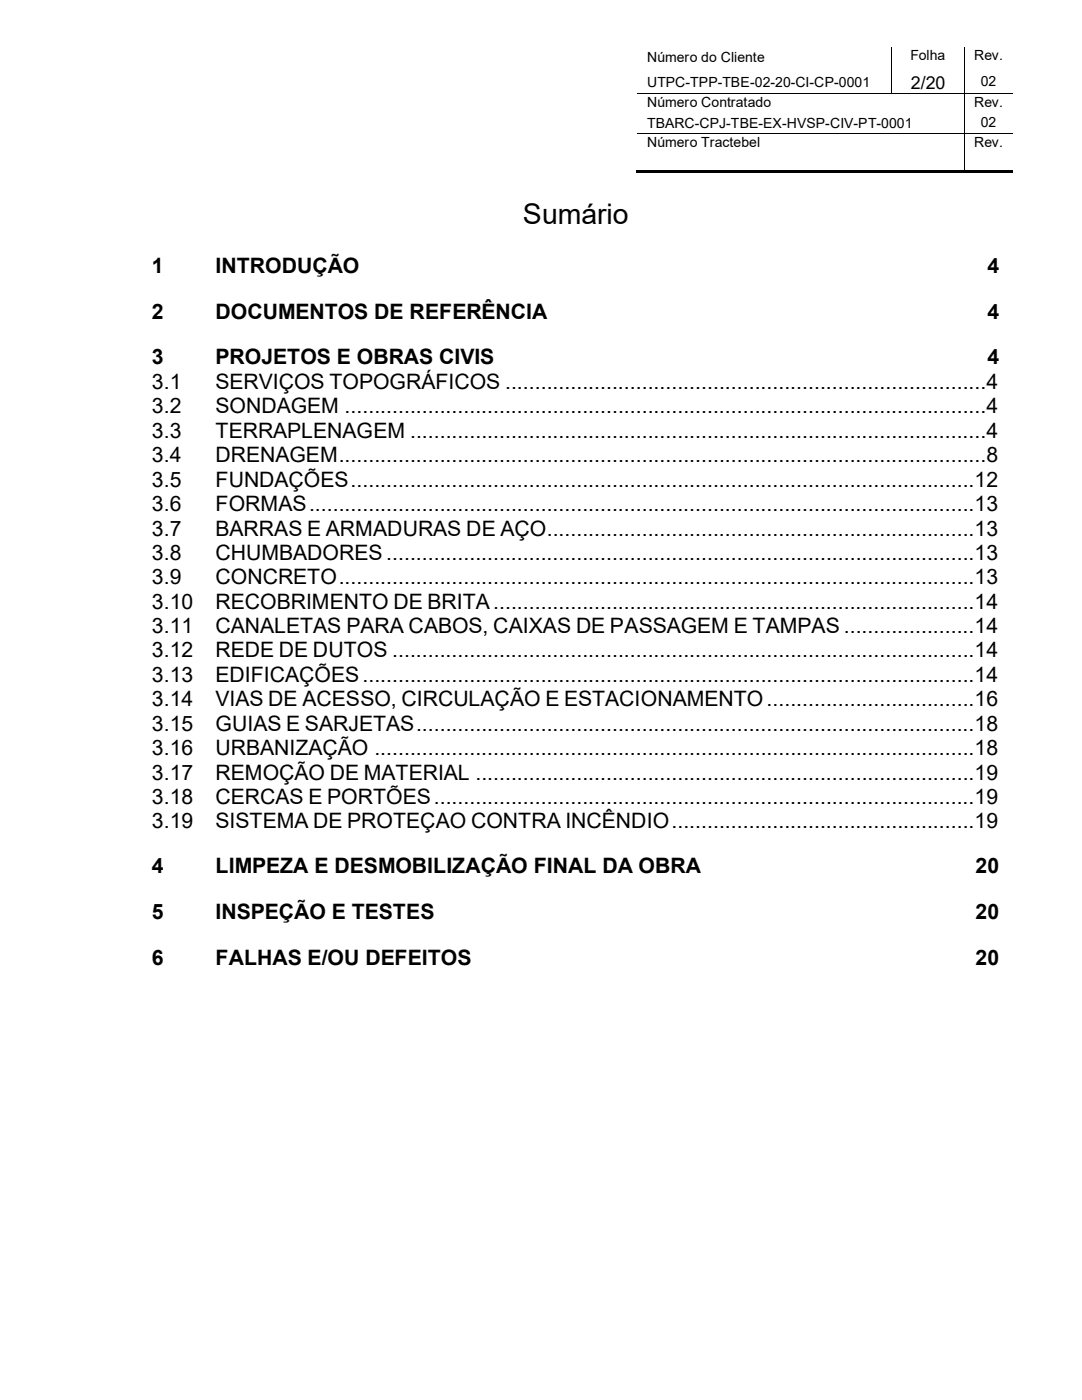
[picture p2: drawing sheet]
<svg xmlns="http://www.w3.org/2000/svg" width="216mm" height="279mm" viewBox="0 0 216 279" stroke-linecap="round" stroke-linejoin="round" font-family="sans-serif">
<defs><g id="words">
<text font-size="5.7" x="104.4" y="44.7">Sumário</text>
<g font-size="4.2">
<text x="30.3" y="54.5">1</text>
<text x="43" y="54.5">INTRODUÇÃO</text>
<text x="197" y="54.5">4</text>
<text x="30.3" y="63.6">2</text>
<text x="43" y="63.6">DOCUMENTOS DE REFERÊNCIA</text>
<text x="197" y="63.6">4</text>
<text x="30.3" y="72.7">3</text>
<text x="30.3" y="77.7">3.1</text>
<text x="43" y="72.7">PROJETOS E OBRAS CIVIS</text>
<text x="43" y="77.7">SERVIÇOS TOPOGRÁFICOS .................................................................................4</text>
<text x="197" y="72.7">4</text>
<text x="30.3" y="82.5">3.2</text>
<text x="43" y="82.5">SONDAGEM ............................................................................................................4</text>
<text x="30.3" y="87.4">3.3</text>
<text x="43" y="87.4">TERRAPLENAGEM .................................................................................................4</text>
<text x="30.3" y="92.2">3.4</text>
<text x="43" y="92.2">DRENAGEM.............................................................................................................8</text>
<text x="30.3" y="97.1">3.5</text>
<text x="30.3" y="102">3.6</text>
<text x="43" y="97.1">FUNDAÇÕES.........................................................................................................12</text>
<text x="43" y="102">FORMAS................................................................................................................13</text>
<text x="30.3" y="106.9">3.7</text>
<text x="43" y="106.9">BARRAS E ARMADURAS DE AÇO........................................................................13</text>
<text x="30.3" y="111.7">3.8</text>
<text x="43" y="111.7">CHUMBADORES ...................................................................................................13</text>
<text x="30.3" y="116.6">3.9</text>
<text x="43" y="116.6">CONCRETO...........................................................................................................13</text>
<text x="30.3" y="121.4">3.10</text>
<text x="43" y="121.4">RECOBRIMENTO DE BRITA.................................................................................14</text>
<text x="30.3" y="126.4">3.11</text>
<text x="30.3" y="131.2">3.12</text>
<text x="43" y="126.4">CANALETAS PARA CABOS, CAIXAS DE PASSAGEM E TAMPAS ......................14</text>
<text x="43" y="131.2">REDE DE DUTOS ..................................................................................................14</text>
<text x="30.3" y="136.1">3.13</text>
<text x="43" y="136.1">EDIFICAÇÕES.......................................................................................................14</text>
<text x="30.3" y="140.9">3.14</text>
<text x="43" y="140.9">VIAS DE ACESSO, CIRCULAÇÃO E ESTACIONAMENTO...................................16</text>
<text x="30.3" y="145.8">3.15</text>
<text x="43" y="145.8">GUIAS E SARJETAS..............................................................................................18</text>
<text x="30.3" y="150.7">3.16</text>
<text x="30.3" y="155.6">3.17</text>
<text x="43" y="150.7">URBANIZAÇÃO .....................................................................................................18</text>
<text x="43" y="155.6">REMOÇÃO DE MATERIAL ....................................................................................19</text>
<text x="30.3" y="160.4">3.18</text>
<text x="43" y="160.4">CERCAS E PORTÕES...........................................................................................19</text>
<text x="30.3" y="165.3">3.19</text>
<text x="43" y="165.3">SISTEMA DE PROTEÇAO CONTRA INCÊNDIO...................................................19</text>
<text x="30.3" y="174.3">4</text>
<text x="43" y="174.3">LIMPEZA E DESMOBILIZAÇÃO FINAL DA OBRA</text>
<text x="194.6" y="174.3">20</text>
<text x="30.3" y="183.4">5</text>
<text x="43" y="183.4">INSPEÇÃO E TESTES</text>
<text x="194.6" y="183.4">20</text>
<text x="30.3" y="192.5">6</text>
<text x="43" y="192.5">FALHAS E/OU DEFEITOS</text>
<text x="194.6" y="192.5">20</text>
</g>
<text font-size="3.6" x="181.8" y="17.8">2/20</text>
<g font-size="2.8">
<text x="129.2" y="12.3">Número do Cliente</text>
<text x="129.2" y="17.4">UTPC-TPP-TBE-02-20-CI-CP-0001</text>
<text x="181.7" y="12">Folha</text>
<text x="194.4" y="12">Rev.</text>
<text x="195.7" y="17.1">02</text>
<text x="129.2" y="21.4">Número Contratado</text>
<text x="194.4" y="21.3">Rev.</text>
<text x="129.2" y="25.6">TBARC-CPJ-TBE-EX-HVSP-CIV-PT-0001</text>
<text x="129.2" y="29.3">Número Tractebel</text>
<text x="194.4" y="29.3">Rev.</text>
<text x="195.7" y="25.3">02</text>
</g>
</g></defs>
<path d="M127.2 18.6h50.7M177.9 9.4v9.1M178 18.6h14.4M192.5 9.4v9.1M192.5 18.6v7.9M192.5 18.6h9.6M127.2 26.6h65.2M192.5 26.7v7.3M192.6 26.6h9.5" fill="none" stroke="#000" stroke-width=".2"/>
<g fill="#000">
<path d="M177.9 18.5l.1 .1z" fill-rule="evenodd"/>
<path d="M192.4 18.5l.1 .1z" fill-rule="evenodd"/>
<path d="M127 34h65.4v.5h-65.4z" fill-rule="evenodd"/>
<path d="M192.4 26.5h.2v.2h-.2z" fill-rule="evenodd"/>
<path d="M192.4 34h.5v.5h-.5z" fill-rule="evenodd"/>
<path d="M192.9 34h9.2v.5h-9.2z" fill-rule="evenodd"/>
</g>
<use href="#words"/>
</svg>
